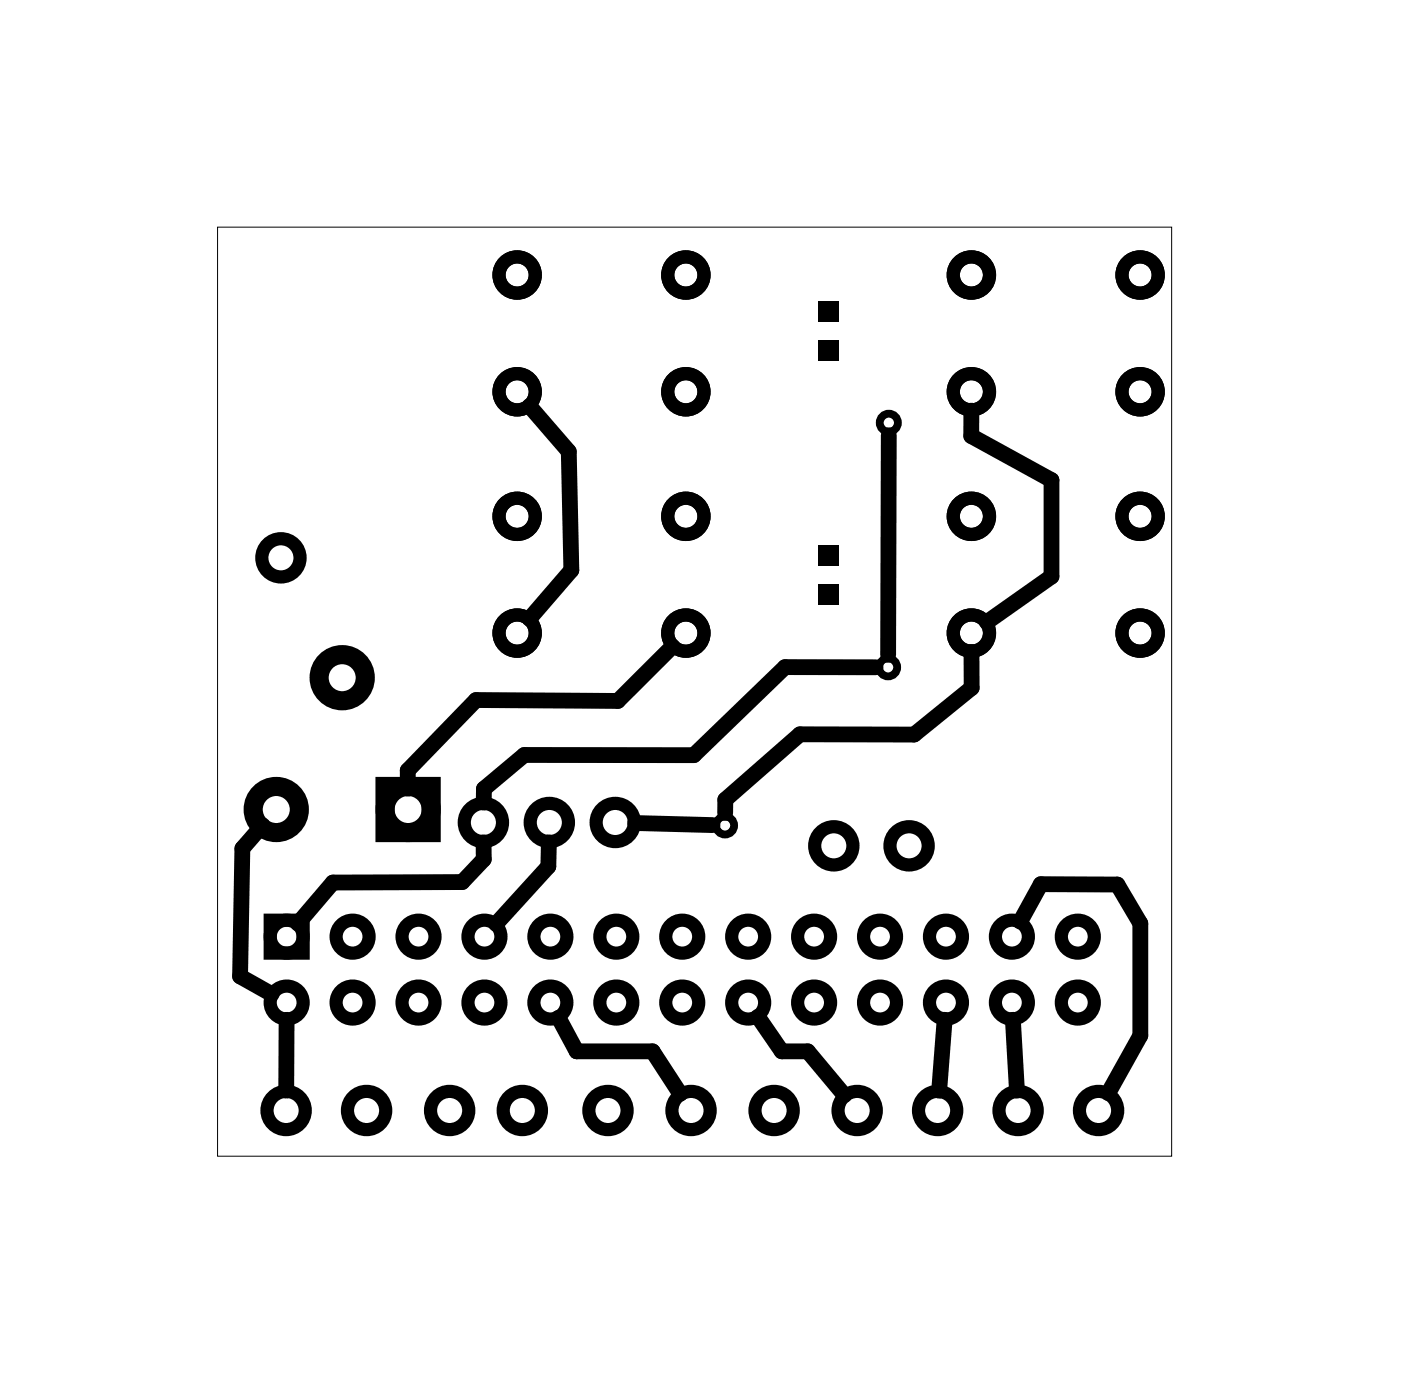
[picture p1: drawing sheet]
<svg xmlns="http://www.w3.org/2000/svg" width="54mm" height="53mm" viewBox="0 0 54 53" stroke-linecap="round" stroke-linejoin="round" font-family="sans-serif">
<path d="M8.4 8.8h36.7v35.8h-36.7z" fill="none" stroke="#000" stroke-width=".04"/>
<g fill="none" stroke="#000" stroke-width=".51">
<path d="M10.4 35.5h1.3v1.2h-1.3z"/>
<circle cx="19.9" cy="15.1" r=".7"/>
<circle cx="19.9" cy="19.9" r=".7"/>
<circle cx="19.9" cy="10.6" r=".7"/>
<circle cx="26.4" cy="15.1" r=".7"/>
<circle cx="26.4" cy="10.6" r=".7"/>
<circle cx="26.4" cy="19.9" r=".7"/>
<circle cx="37.4" cy="15.1" r=".7"/>
<circle cx="37.4" cy="19.9" r=".7"/>
<circle cx="37.4" cy="10.6" r=".7"/>
<circle cx="43.9" cy="15.1" r=".7"/>
<circle cx="43.9" cy="10.6" r=".7"/>
<circle cx="43.9" cy="19.9" r=".7"/>
<circle cx="10.8" cy="21.5" r=".74"/>
<circle cx="11" cy="38.6" r=".64"/>
<circle cx="11" cy="36.1" r=".64"/>
<circle cx="13.6" cy="36.1" r=".64"/>
<circle cx="13.6" cy="38.6" r=".64"/>
<circle cx="16.1" cy="36.1" r=".64"/>
<circle cx="16.1" cy="38.6" r=".64"/>
<circle cx="18.6" cy="31.7" r=".74"/>
<circle cx="18.7" cy="36.1" r=".64"/>
<circle cx="18.7" cy="38.6" r=".64"/>
<circle cx="19.9" cy="24.4" r=".7"/>
<circle cx="21.2" cy="31.7" r=".74"/>
<circle cx="21.2" cy="38.6" r=".64"/>
<circle cx="21.2" cy="36.1" r=".64"/>
<circle cx="23.7" cy="31.7" r=".74"/>
<circle cx="23.7" cy="36.1" r=".64"/>
<circle cx="23.7" cy="38.6" r=".64"/>
<circle cx="26.3" cy="38.6" r=".64"/>
<circle cx="26.3" cy="36.1" r=".64"/>
<circle cx="26.4" cy="24.4" r=".7"/>
<circle cx="28.8" cy="36.1" r=".64"/>
<circle cx="28.8" cy="38.6" r=".64"/>
<circle cx="31.4" cy="36.1" r=".64"/>
<circle cx="31.4" cy="38.6" r=".64"/>
<circle cx="32.1" cy="32.6" r=".74"/>
<circle cx="33.9" cy="38.6" r=".64"/>
<circle cx="33.9" cy="36.1" r=".64"/>
<circle cx="35" cy="32.6" r=".74"/>
<circle cx="36.4" cy="36.1" r=".64"/>
<circle cx="36.4" cy="38.6" r=".64"/>
<circle cx="37.4" cy="24.4" r=".7"/>
<circle cx="39" cy="38.6" r=".64"/>
<circle cx="39" cy="36.1" r=".64"/>
<circle cx="41.5" cy="36.1" r=".64"/>
<circle cx="41.5" cy="38.6" r=".64"/>
<circle cx="43.9" cy="24.4" r=".7"/>
<circle cx="11" cy="42.8" r=".74"/>
<circle cx="14.1" cy="42.8" r=".74"/>
<circle cx="17.3" cy="42.8" r=".74"/>
<circle cx="20.1" cy="42.8" r=".74"/>
<circle cx="23.4" cy="42.8" r=".74"/>
<circle cx="26.6" cy="42.8" r=".74"/>
<circle cx="29.8" cy="42.8" r=".74"/>
<circle cx="33" cy="42.8" r=".74"/>
<circle cx="36.1" cy="42.8" r=".74"/>
<circle cx="39.2" cy="42.8" r=".74"/>
<circle cx="42.3" cy="42.8" r=".74"/>
</g>
<path d="M31.5 11.6h.8v.8h-.8zM31.5 13.1h.8v.8h-.8zM31.5 21h.8v.8h-.8zM31.5 22.5h.8v.8h-.8z" fill="#000"/>
<g fill="none" stroke="#000" stroke-width=".3">
<circle cx="34.2" cy="16.3" r=".35"/>
<circle cx="27.9" cy="31.8" r=".35"/>
<circle cx="34.2" cy="25.7" r=".35"/>
</g>
<g fill="none" stroke="#000" stroke-width=".74" stroke-linecap="butt">
<path d="M14.8 30.3h1.8v1.8h-1.8z"/>
<circle cx="10.6" cy="31.2" r=".89"/>
<circle cx="13.2" cy="26.1" r=".89"/>
<circle cx="15.7" cy="31.2" r=".89"/>
</g>
<g fill="none" stroke="#000" stroke-width=".61">
<path d="M20.4 15.6l1.5 1.8 .1 4.6-1.6 1.8M34.2 16.8v8.4M37.4 15.8v1l3.1 1.7v3.7l-2.5 1.8M10.1 31.8l-.8 .9-.1 4.9 1.3 .7M11 39.3v2.7M18.6 32.5v.6l-.8 .9h-5l-1.3 1.6M21.1 32.5v.9l-2 2.2M21.5 39.2l.7 1.3h2.9l1.1 1.7M24.5 31.7l3 .1M25.9 24.9l-2.1 2.1h-5.5l-2.6 2.7v.7M29.2 39.2l.9 1.3h1l1.4 1.7M33.7 25.7h-3.5l-3.5 3.4h-6.5l-1.6 1.3v.5"/>
<path d="M36.4 39.3l-.2 2.7M37.4 25.1v1.4l-2.2 1.8h-4.4l-2.9 2.5v.5M39 39.3l.2 2.7M39.3 35.5l.8-1.4h2.9l.9 1.5v4.3l-1.2 2.2"/>
</g>
</svg>
